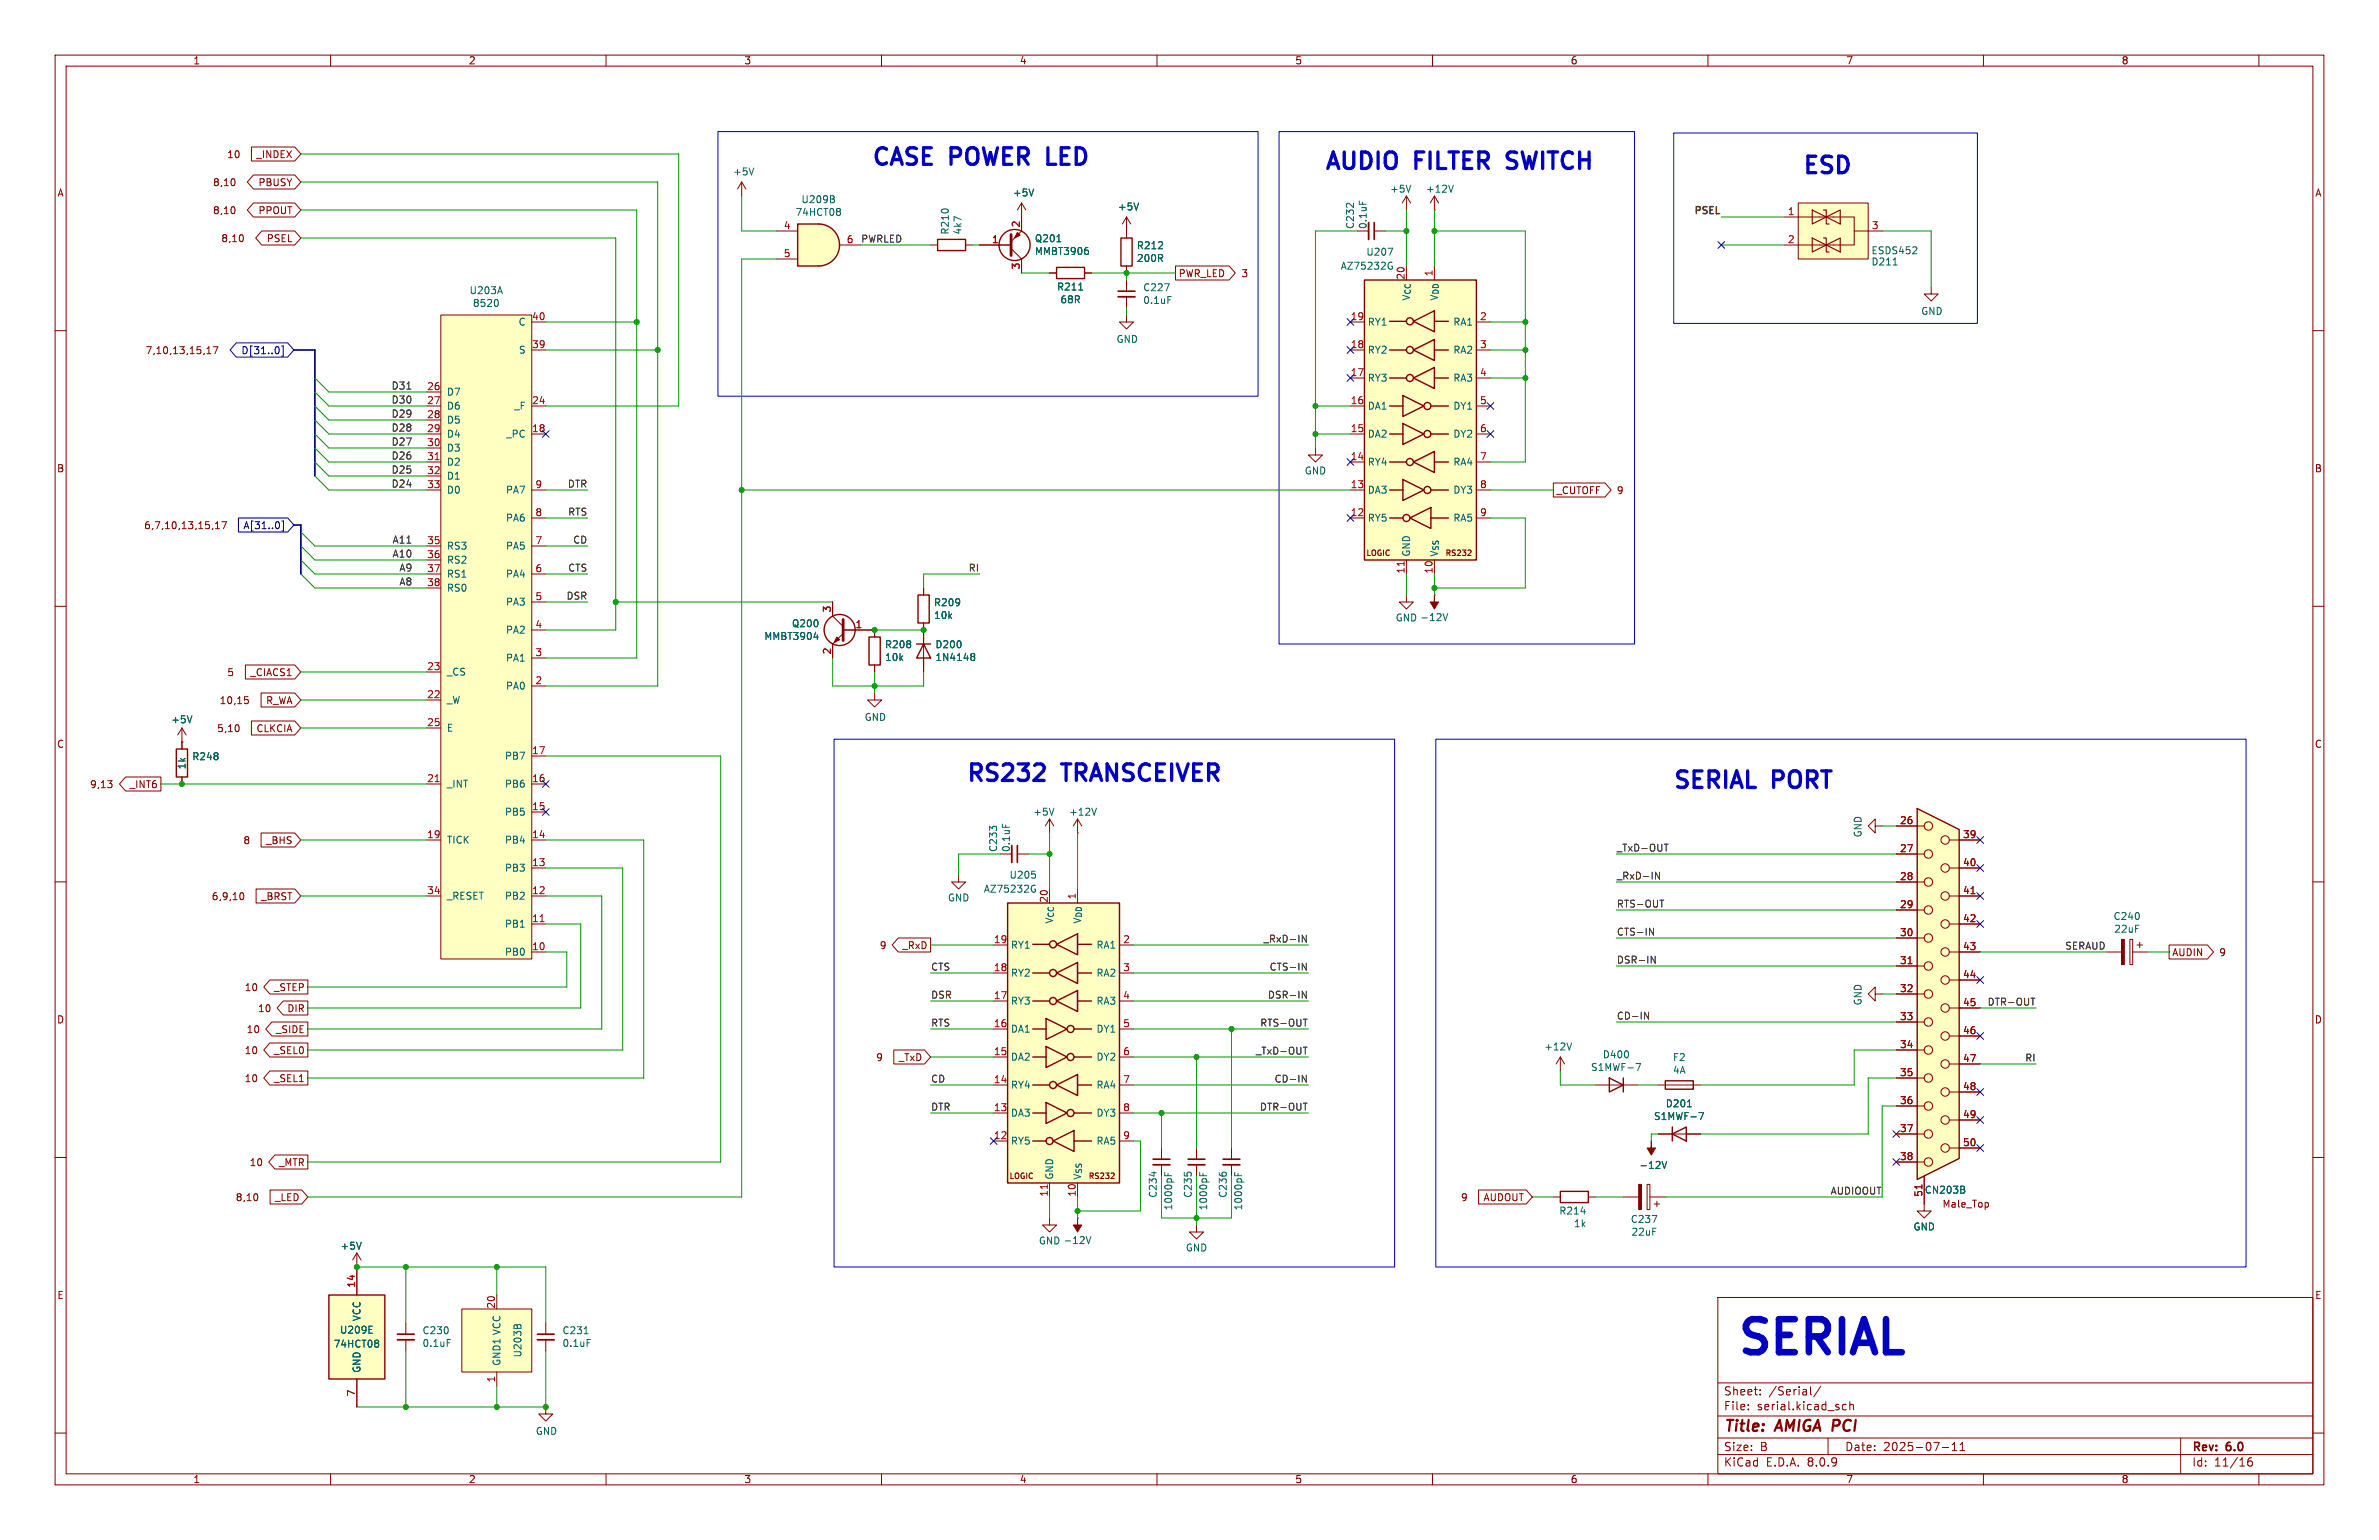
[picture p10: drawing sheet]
<svg xmlns="http://www.w3.org/2000/svg" width="432mm" height="279mm" viewBox="0 0 432 279" stroke-linecap="round" stroke-linejoin="round" font-family="sans-serif">
<defs><g id="words">
<text font-size="8.4" fill="#0000c2" x="315" y="246.1">SERIAL</text>
<g font-size="4.2" fill="#0000c2">
<text x="157.9" y="30.9">CASE</text>
<text x="172.5" y="30.9">POWER</text>
<text x="191.3" y="30.9">LED</text>
<text x="240.1" y="31.6">AUDIO</text>
<text x="256.9" y="31.6">FILTER</text>
<text x="274.8" y="31.6">SWITCH</text>
<text x="326.8" y="32.4">ESD</text>
<text x="175.3" y="142">RS232</text>
<text x="193.2" y="142">TRANSCEIVER</text>
<text x="303.5" y="143.3">SERIAL</text>
<text x="322" y="143.3">PORT</text>
</g>
<g font-size="2.8" fill="#840000">
<text x="312.8" y="260.3">Title:</text>
<text x="322.5" y="260.3">AMIGA PCI</text>
</g>
<g font-size="2.1" fill="#840000">
<text x="312.8" y="256.1">File:</text>
<text x="312.8" y="253.4">Sheet:</text>
<text x="318.9" y="256.1">serial.kicad_sch</text>
<text x="321" y="253.4">/Serial/</text>
<text x="312.8" y="263.5">Size:</text>
<text x="319.5" y="263.5">B</text>
<text x="334.8" y="263.5">Date:</text>
<text x="341.8" y="263.5">2025-07-11</text>
<text x="397.8" y="263.7">Rev:</text>
<text x="404.2" y="263.7">6.0</text>
<text x="312.8" y="266.3">KiCad</text>
<text x="320.5" y="266.3">E.D.A.</text>
<text x="328.1" y="266.3">8.0.9</text>
<text x="397.8" y="266.3">Id:</text>
<text x="401.9" y="266.3">11/16</text>
</g>
<g font-size="1.8" fill="#840000">
<text x="35" y="11.9">1</text>
<text x="85" y="11.9">2</text>
<text x="135" y="11.9">3</text>
<text x="185" y="11.9">4</text>
<text x="235" y="11.9">5</text>
<text x="285" y="11.9">6</text>
<text x="335" y="11.9">7</text>
<text x="385" y="11.9">8</text>
<text x="41.1" y="28.9">10</text>
<text x="46.4" y="28.9">_INDEX</text>
<text x="10.3" y="35.9">A</text>
<text x="38.6" y="34">8,10</text>
<text x="46.8" y="34">PBUSY</text>
<text x="420.1" y="35.9">A</text>
<text x="38.6" y="39.1">8,10</text>
<text x="46.8" y="39.1">PPOUT</text>
<text x="40.1" y="44.1">8,10</text>
<text x="48.3" y="44.1">PSEL</text>
<text x="213.8" y="50.5">PWR_LED</text>
<text x="225.2" y="50.5">3</text>
<text x="26.3" y="64.5">7,10,13,15,17</text>
<text x="10.3" y="85.9">B</text>
<text x="282.4" y="89.9">_CUTOFF</text>
<text x="293.4" y="89.9">9</text>
<text x="420.1" y="85.9">B</text>
<text x="26.1" y="96.2">6,7,10,13,15,17</text>
<text x="41.2" y="122.9">5</text>
<text x="45.4" y="122.9">_CIACS1</text>
<text x="39.8" y="128">10,15</text>
<text x="48.2" y="128">R_WA</text>
<text x="10.3" y="135.9">C</text>
<text x="39.3" y="133">5,10</text>
<text x="46.4" y="133">CLKCIA</text>
<text x="420.1" y="135.9">C</text>
<text x="16.2" y="143.2">9,13</text>
<text x="23.5" y="143.2">_INT6</text>
<text x="44.1" y="153.4">8</text>
<text x="48.2" y="153.4">_BHS</text>
<text x="38.3" y="163.5">6,9,10</text>
<text x="47.3" y="163.5">_BRST</text>
<text x="159.6" y="172.4">9</text>
<text x="163.7" y="172.4">_RxD</text>
<text x="394.2" y="173.7">AUDIN</text>
<text x="402.7" y="173.7">9</text>
<text x="10.3" y="185.9">D</text>
<text x="44.3" y="180">10</text>
<text x="46.7" y="183.8">10</text>
<text x="49.6" y="180">_STEP</text>
<text x="52.1" y="183.8">DIR</text>
<text x="420.1" y="185.9">D</text>
<text x="44.3" y="191.5">10</text>
<text x="44.7" y="187.6">10</text>
<text x="49.6" y="191.5">_SEL0</text>
<text x="50" y="187.6">_SIDE</text>
<text x="44.3" y="196.5">10</text>
<text x="49.6" y="196.5">_SEL1</text>
<text x="158.9" y="192.7">9</text>
<text x="163" y="192.7">_TxD</text>
<text x="45.2" y="211.8">10</text>
<text x="50.5" y="211.8">_MTR</text>
<text x="42.7" y="218.1">8,10</text>
<text x="49.8" y="218.1">_LED</text>
<text x="265.1" y="218.1">9</text>
<text x="269.2" y="218.1">AUDOUT</text>
<text x="352.5" y="219.3">Male_Top</text>
<text x="10.3" y="235.9">E</text>
<text x="420.1" y="235.9">E</text>
<text x="35" y="269.3">1</text>
<text x="85" y="269.3">2</text>
<text x="135" y="269.3">3</text>
<text x="185" y="269.3">4</text>
<text x="235" y="269.3">5</text>
<text x="285" y="269.3">6</text>
<text x="335" y="269.3">7</text>
<text x="385" y="269.3">8</text>
</g>
<g font-size="1.8" fill="#006464">
<text x="133" y="32">+5V</text>
<text x="183.8" y="35.8">+5V</text>
<text x="252.2" y="35.2">+5V</text>
<text x="258.7" y="35.2">+12V</text>
<text x="144.3" y="39.4">74HCT08</text>
<text x="145.4" y="37.1">U209B</text>
<text x="202.8" y="38.4">+5V</text>
<text x="245.9" y="41.6" transform="rotate(-90 245.9 41.6)">C232</text>
<text x="248.3" y="41.6" transform="rotate(-90 248.3 41.6)">0.1uF</text>
<text x="172.4" y="42.7" transform="rotate(-90 172.4 42.7)">R210</text>
<text x="174.7" y="42.7" transform="rotate(-90 174.7 42.7)">4k7</text>
<text x="187.7" y="44.1">Q201</text>
<text x="187.7" y="46.5">MMBT3906</text>
<text x="206.3" y="45.4">R212</text>
<text x="206.3" y="47.7">200R</text>
<text x="247.9" y="46.6">U207</text>
<text x="339.6" y="46.3">ESDS452</text>
<text x="85.1" y="53.6">U203A</text>
<text x="191.8" y="52.9">R211</text>
<text x="207.4" y="53">C227</text>
<text x="243.2" y="49.1">AZ75232G</text>
<text x="339.6" y="48.4">D211</text>
<text x="85.7" y="55.9">8520</text>
<text x="94" y="59.3">C</text>
<text x="192.4" y="55.2">68R</text>
<text x="207.4" y="55.3">0.1uF</text>
<text x="248.2" y="59.3">RY1</text>
<text x="256.1" y="54.7" transform="rotate(-90 256.1 54.7)">V_{CC}</text>
<text x="261.2" y="54.7" transform="rotate(-90 261.2 54.7)">V_{DD}</text>
<text x="263.7" y="59.3">RA1</text>
<text x="348.6" y="57.3">GND</text>
<text x="94.1" y="64.4">S</text>
<text x="202.6" y="62.4">GND</text>
<text x="248.2" y="64.4">RY2</text>
<text x="263.7" y="64.4">RA2</text>
<text x="81" y="72">D7</text>
<text x="248.2" y="69.4">RY3</text>
<text x="263.7" y="69.4">RA3</text>
<text x="81" y="74.5">D6</text>
<text x="81" y="77.1">D5</text>
<text x="93.2" y="74.5">_F</text>
<text x="248.2" y="74.5">DA1</text>
<text x="263.7" y="74.5">DY1</text>
<text x="81" y="79.6">D4</text>
<text x="81" y="82.1">D3</text>
<text x="91.8" y="79.6">_PC</text>
<text x="248.2" y="79.6">DA2</text>
<text x="263.7" y="79.6">DY2</text>
<text x="81" y="84.7">D2</text>
<text x="81" y="87.2">D1</text>
<text x="81" y="89.8">D0</text>
<text x="91.7" y="89.8">PA7</text>
<text x="236.7" y="86.3">GND</text>
<text x="248.2" y="89.8">DA3</text>
<text x="248.2" y="84.7">RY4</text>
<text x="263.7" y="84.7">RA4</text>
<text x="263.7" y="89.8">DY3</text>
<text x="91.7" y="94.8">PA6</text>
<text x="248.2" y="94.8">RY5</text>
<text x="263.7" y="94.8">RA5</text>
<text x="81" y="99.9">RS3</text>
<text x="91.7" y="99.9">PA5</text>
<text x="256.1" y="101.1" transform="rotate(-90 256.1 101.1)">GND</text>
<text x="261.2" y="101.1" transform="rotate(-90 261.2 101.1)">V_{SS}</text>
<text x="81" y="102.5">RS2</text>
<text x="81" y="105">RS1</text>
<text x="81" y="107.5">RS0</text>
<text x="91.7" y="105">PA4</text>
<text x="91.7" y="110.1">PA3</text>
<text x="143.6" y="114">Q200</text>
<text x="169.4" y="110.2">R209</text>
<text x="169.4" y="112.5">10k</text>
<text x="253.2" y="112.9">GND -12V</text>
<text x="91.7" y="115.2">PA2</text>
<text x="138.6" y="116.3">MMBT3904</text>
<text x="160.5" y="117.8">R208</text>
<text x="169.7" y="117.8">D200</text>
<text x="81" y="122.8">_CS</text>
<text x="91.7" y="125.3">PA0</text>
<text x="91.7" y="120.2">PA1</text>
<text x="160.5" y="120.1">10k</text>
<text x="169.7" y="120.1">1N4148</text>
<text x="31" y="131.4">+5V</text>
<text x="81" y="127.9">_W</text>
<text x="156.8" y="131">GND</text>
<text x="81" y="132.9">E</text>
<text x="33.9" y="139.7" transform="rotate(-90 33.9 139.7)">1k</text>
<text x="34.8" y="138.1">R248</text>
<text x="81" y="143.1">_INT</text>
<text x="91.6" y="143.1">PB6</text>
<text x="91.6" y="138">PB7</text>
<text x="91.6" y="148.2">PB5</text>
<text x="187.4" y="148.2">+5V</text>
<text x="194" y="148.2">+12V</text>
<text x="81" y="153.3">TICK</text>
<text x="91.6" y="153.3">PB4</text>
<text x="181.2" y="154.7" transform="rotate(-90 181.2 154.7)">C233</text>
<text x="183.5" y="154.7" transform="rotate(-90 183.5 154.7)">0.1uF</text>
<text x="338.1" y="152" transform="rotate(-90 338.1 152)">GND</text>
<text x="91.6" y="158.3">PB3</text>
<text x="183.1" y="159.6">U205</text>
<text x="81" y="163.4">_RESET</text>
<text x="91.6" y="163.4">PB2</text>
<text x="172" y="163.7">GND</text>
<text x="178.5" y="162.2">AZ75232G</text>
<text x="191.4" y="167.7" transform="rotate(-90 191.4 167.7)">V_{CC}</text>
<text x="196.4" y="167.7" transform="rotate(-90 196.4 167.7)">V_{DD}</text>
<text x="383.5" y="167.1">C240</text>
<text x="91.6" y="173.6">PB0</text>
<text x="91.6" y="168.5">PB1</text>
<text x="183.4" y="172.3">RY1</text>
<text x="198.9" y="172.3">RA1</text>
<text x="383.7" y="169.4">22uF</text>
<text x="183.4" y="177.4">RY2</text>
<text x="198.9" y="177.4">RA2</text>
<text x="183.4" y="182.5">RY3</text>
<text x="198.9" y="182.5">RA3</text>
<text x="338.1" y="182.5" transform="rotate(-90 338.1 182.5)">GND</text>
<text x="183.4" y="187.6">DA1</text>
<text x="198.9" y="187.6">DY1</text>
<text x="280.2" y="190.8">+12V</text>
<text x="183.4" y="197.7">RY4</text>
<text x="183.4" y="192.6">DA2</text>
<text x="198.9" y="192.6">DY2</text>
<text x="198.9" y="197.7">RA4</text>
<text x="288.7" y="194.5">S1MWF-7</text>
<text x="290.8" y="192.2">D400</text>
<text x="303.5" y="192.7">F2</text>
<text x="303.5" y="195">4A</text>
<text x="183.4" y="202.8">DA3</text>
<text x="198.9" y="202.8">DY3</text>
<text x="300.1" y="203.4">S1MWF-7</text>
<text x="302.2" y="201.1">D201</text>
<text x="183.4" y="207.9">RY5</text>
<text x="198.9" y="207.9">RA5</text>
<text x="191.4" y="214.1" transform="rotate(-90 191.4 214.1)">GND</text>
<text x="196.4" y="214.1" transform="rotate(-90 196.4 214.1)">V_{SS}</text>
<text x="297.5" y="212.3">-12V</text>
<text x="210.2" y="217.4" transform="rotate(-90 210.2 217.4)">C234</text>
<text x="213" y="219.7" transform="rotate(-90 213 219.7)">1000pF</text>
<text x="216.5" y="217.4" transform="rotate(-90 216.5 217.4)">C235</text>
<text x="219.3" y="219.7" transform="rotate(-90 219.3 219.7)">1000pF</text>
<text x="222.9" y="217.4" transform="rotate(-90 222.9 217.4)">C236</text>
<text x="225.7" y="219.7" transform="rotate(-90 225.7 219.7)">1000pF</text>
<text x="282.9" y="220.5">R214</text>
<text x="61.7" y="226.9">+5V</text>
<text x="188.5" y="226">GND -12V</text>
<text x="215.1" y="227.2">GND</text>
<text x="285.6" y="222.9">1k</text>
<text x="295.9" y="222.1">C237</text>
<text x="296" y="224.4">22uF</text>
<text x="347.2" y="223.4">GND</text>
<text x="65.6" y="239.8" transform="rotate(-90 65.6 239.8)">VCC</text>
<text x="60.5" y="244.7">74HCT08</text>
<text x="61.6" y="242.2">U209E</text>
<text x="76.6" y="242.3">C230</text>
<text x="76.6" y="244.6">0.1uF</text>
<text x="102" y="242.3">C231</text>
<text x="102" y="244.6">0.1uF</text>
<text x="65.6" y="249.2" transform="rotate(-90 65.6 249.2)">GND</text>
<text x="91" y="247.9" transform="rotate(-90 91 247.9)">GND1 VCC</text>
<text x="94.8" y="246.4" transform="rotate(-90 94.8 246.4)">U203B</text>
<text x="97.2" y="260.5">GND</text>
</g>
<g font-size="1.8" fill="#a90000">
<text x="142.2" y="41.7">4</text>
<text x="185.2" y="41.3" transform="rotate(-90 185.2 41.3)">2</text>
<text x="324.4" y="39.1">1</text>
<text x="339.7" y="41.7">3</text>
<text x="142.2" y="46.7">5</text>
<text x="153.6" y="44.2">6</text>
<text x="180" y="44.2">1</text>
<text x="324.4" y="44.2">2</text>
<text x="185.2" y="49" transform="rotate(-90 185.2 49)">3</text>
<text x="255" y="50.8" transform="rotate(-90 255 50.8)">20</text>
<text x="260.1" y="50.2" transform="rotate(-90 260.1 50.2)">1</text>
<text x="96.5" y="58.2">40</text>
<text x="245.1" y="58.2">19</text>
<text x="268.5" y="58.2">2</text>
<text x="96.5" y="63.2">39</text>
<text x="245.1" y="63.2">18</text>
<text x="268.5" y="63.2">3</text>
<text x="77.4" y="70.9">26</text>
<text x="245.1" y="68.3">17</text>
<text x="268.5" y="68.3">4</text>
<text x="77.4" y="73.4">27</text>
<text x="77.4" y="75.9">28</text>
<text x="96.5" y="73.4">24</text>
<text x="245.1" y="73.4">16</text>
<text x="268.5" y="73.4">5</text>
<text x="77.4" y="78.5">29</text>
<text x="77.4" y="81">30</text>
<text x="77.4" y="83.6">31</text>
<text x="96.5" y="78.5">18</text>
<text x="245.1" y="83.6">14</text>
<text x="245.1" y="78.5">15</text>
<text x="268.5" y="78.5">6</text>
<text x="268.5" y="83.6">7</text>
<text x="77.4" y="86.1">32</text>
<text x="77.4" y="88.6">33</text>
<text x="97.1" y="88.6">9</text>
<text x="245.1" y="88.6">13</text>
<text x="268.5" y="88.6">8</text>
<text x="97.1" y="93.7">8</text>
<text x="245.1" y="93.7">12</text>
<text x="268.5" y="93.7">9</text>
<text x="77.4" y="98.8">35</text>
<text x="77.4" y="101.3">36</text>
<text x="97.1" y="98.8">7</text>
<text x="77.4" y="103.9">37</text>
<text x="77.4" y="106.4">38</text>
<text x="97.1" y="103.9">6</text>
<text x="255" y="104.2" transform="rotate(-90 255 104.2)">11</text>
<text x="260.1" y="104.2" transform="rotate(-90 260.1 104.2)">10</text>
<text x="97.1" y="109">5</text>
<text x="150.9" y="111.2" transform="rotate(-90 150.9 111.2)">3</text>
<text x="97.1" y="119.1">3</text>
<text x="97.1" y="114">4</text>
<text x="150.9" y="118.8" transform="rotate(-90 150.9 118.8)">2</text>
<text x="155.2" y="114">1</text>
<text x="77.4" y="121.7">23</text>
<text x="97.1" y="124.2">2</text>
<text x="77.4" y="126.7">22</text>
<text x="77.4" y="131.8">25</text>
<text x="96.5" y="136.9">17</text>
<text x="77.4" y="142">21</text>
<text x="96.5" y="142">16</text>
<text x="96.5" y="147.1">15</text>
<text x="344.8" y="149.6">26</text>
<text x="77.4" y="152.1">19</text>
<text x="96.5" y="152.1">14</text>
<text x="344.8" y="154.7">27</text>
<text x="356.2" y="152.1">39</text>
<text x="96.5" y="157.2">13</text>
<text x="344.8" y="159.8">28</text>
<text x="356.2" y="157.2">40</text>
<text x="77.4" y="162.3">34</text>
<text x="96.5" y="167.4">11</text>
<text x="96.5" y="162.3">12</text>
<text x="190.2" y="163.9" transform="rotate(-90 190.2 163.9)">20</text>
<text x="195.3" y="163.3" transform="rotate(-90 195.3 163.3)">1</text>
<text x="344.8" y="164.8">29</text>
<text x="356.2" y="162.3">41</text>
<text x="356.2" y="167.4">42</text>
<text x="96.5" y="172.5">10</text>
<text x="180.3" y="171.2">19</text>
<text x="203.8" y="171.2">2</text>
<text x="344.8" y="169.9">30</text>
<text x="356.2" y="172.5">43</text>
<text x="180.3" y="176.3">18</text>
<text x="203.8" y="176.3">3</text>
<text x="344.8" y="175">31</text>
<text x="356.2" y="177.5">44</text>
<text x="180.3" y="181.4">17</text>
<text x="203.8" y="181.4">4</text>
<text x="344.8" y="180.1">32</text>
<text x="344.8" y="185.2">33</text>
<text x="356.2" y="182.6">45</text>
<text x="180.3" y="191.5">15</text>
<text x="180.3" y="186.4">16</text>
<text x="203.8" y="186.4">5</text>
<text x="203.8" y="191.5">6</text>
<text x="344.8" y="190.2">34</text>
<text x="356.2" y="187.7">46</text>
<text x="180.3" y="196.6">14</text>
<text x="203.8" y="196.6">7</text>
<text x="344.8" y="195.3">35</text>
<text x="356.2" y="192.8">47</text>
<text x="356.2" y="197.9">48</text>
<text x="180.3" y="201.7">13</text>
<text x="203.8" y="201.7">8</text>
<text x="344.8" y="200.4">36</text>
<text x="356.2" y="202.9">49</text>
<text x="180.3" y="206.8">12</text>
<text x="203.8" y="206.8">9</text>
<text x="344.8" y="205.5">37</text>
<text x="356.2" y="208">50</text>
<text x="344.8" y="210.6">38</text>
<text x="190.2" y="217.2" transform="rotate(-90 190.2 217.2)">11</text>
<text x="195.3" y="217.2" transform="rotate(-90 195.3 217.2)">10</text>
<text x="349" y="217.2" transform="rotate(-90 349 217.2)">51</text>
<text x="349.3" y="216.8">CN203B</text>
<text x="64.5" y="233.7" transform="rotate(-90 64.5 233.7)">14</text>
<text x="89.9" y="237.5" transform="rotate(-90 89.9 237.5)">20</text>
<text x="89.9" y="250.9" transform="rotate(-90 89.9 250.9)">1</text>
<text x="64.5" y="253.4" transform="rotate(-90 64.5 253.4)">7</text>
</g>
<g font-size="1.8" fill="#0f0f0f">
<text x="307.3" y="38.9">PSEL</text>
<text x="156.2" y="44.1">PWRLED</text>
<text x="71" y="70.8">D31</text>
<text x="71" y="75.8">D29</text>
<text x="71" y="73.3">D30</text>
<text x="71" y="78.4">D28</text>
<text x="71" y="80.9">D27</text>
<text x="71" y="83.5">D26</text>
<text x="71" y="86">D25</text>
<text x="71" y="88.5">D24</text>
<text x="103" y="88.6">DTR</text>
<text x="103" y="93.6">RTS</text>
<text x="71.2" y="98.7">A11</text>
<text x="71.2" y="101.2">A10</text>
<text x="103.9" y="98.7">CD</text>
<text x="72.4" y="106.3">A8</text>
<text x="72.4" y="103.8">A9</text>
<text x="103" y="103.8">CTS</text>
<text x="175.7" y="103.8">RI</text>
<text x="102.7" y="108.9">DSR</text>
<text x="293.4" y="154.6">_TxD-OUT</text>
<text x="293.4" y="159.7">_RxD-IN</text>
<text x="293.4" y="164.8">RTS-OUT</text>
<text x="229.2" y="171.1">_RxD-IN</text>
<text x="293.4" y="169.8">CTS-IN</text>
<text x="374.7" y="172.4">SERAUD</text>
<text x="168.9" y="176.2">CTS</text>
<text x="230.3" y="176.2">CTS-IN</text>
<text x="293.4" y="174.9">DSR-IN</text>
<text x="168.9" y="181.3">DSR</text>
<text x="230" y="181.3">DSR-IN</text>
<text x="293.4" y="185.1">CD-IN</text>
<text x="360.7" y="182.5">DTR-OUT</text>
<text x="168.9" y="186.3">RTS</text>
<text x="227.9" y="191.4">_TxD-OUT</text>
<text x="228.6" y="186.3">RTS-OUT</text>
<text x="168.9" y="196.5">CD</text>
<text x="231.2" y="196.5">CD-IN</text>
<text x="367.5" y="192.7">RI</text>
<text x="168.9" y="201.6">DTR</text>
<text x="228.6" y="201.6">DTR-OUT</text>
<text x="332.2" y="216.8">AUDIOOUT</text>
</g>
<g font-size="1.8" fill="#000084">
<text x="43.7" y="64.5">D[31..0]</text>
<text x="44.1" y="96.2">A[31..0]</text>
</g>
<g font-size="1.4" fill="#840000">
<text x="247.9" y="101.1">LOGIC</text>
<text x="262.3" y="101.1">RS232</text>
<text x="183.1" y="214.1">LOGIC</text>
<text x="197.5" y="214.1">RS232</text>
</g>
</g></defs>
<g fill="none" stroke="#840000" stroke-width=".18">
<path d="M10 10h411.8v259.4h-411.8zM12 12h407.8v255.4h-407.8zM60 10v2M110 10v2M160 10v2M210 10v2M260 10v2M310 10v2M360 10v2M410 10v2M204.5 50.8v2M204.5 53.8v2.1"/>
<path d="M10 60h2M419.8 60h2M10 110h2M419.8 110h2M10 160h2M419.8 160h2M10 210h2M419.8 210h2M311.8 235.4h108v32h-108zM10 260h2M99.1 255.3v1.2h1.2l-1.2 1.3-1.3-1.3h1.3M311.8 256.9h108"/>
<path d="M311.8 250.9h108M317.3 255.6v.2M317.3 254.9v.1M319.5 252.9v.2M319.5 252.2v.1M328.6 251.6v1.3l.2 .2M330.5 251.5l-1.3 1.9M335.1 254.9l-.4-.1-.3 .3v.4l.1 .2h.6M335.8 254.9l.2-.1 .3 .1 .1 .9M335.8 254.3v1.5M419.8 260h2M60 267.4v2"/>
<path d="M110 267.4v2M160 267.4v2M210 267.4v2M260 267.4v2M310 267.4v2M311.8 263.9h108M311.8 260.9h108M331.8 260.9v3M352.5 262.6h1.2M354.3 263.2h.9M354.3 262.1l.5-.4v1.5M355.8 263.2h.8"/>
<path d="M355.8 262.1l.4-.4v1.5M360 267.4v2M395.8 260.9v6.5M408.7 264.5a.59 .59 0 0 0-.7 .6v.6l.1 .2 .4 .1 .3-.2v-.5l-.1-.2h-.4l-.3 .2M410 267.4v2"/>
</g>
<path d="M202.9 53.8h3.1" fill="none" stroke="#840000" stroke-width=".33"/>
<path d="M202.9 52.8h3.1" fill="none" stroke="#840000" stroke-width=".3"/>
<path d="M211.4 51.5h.8l-.5 1.3M212 53.8h.6" fill="none" stroke="#006464" stroke-width=".18"/>
<path d="M182.9 163.8h20.3v50.8h-20.3z" fill="#ffffc2"/>
<g fill="none" stroke="#840000" stroke-width=".25">
<path d="M191.8 48.5h5v2h-5zM203.5 43.2h2v5.1h-2zM182.9 163.8h20.3v50.8h-20.3zM187.5 176.5h3M187.5 171.3h3M191.8 176.5l3.8-1.9v3.8zM191.8 171.3l3.8-1.9v3.8zM195.6 176.5h2.5M195.6 171.3h2.5M187.5 196.9h3M187.5 181.6h3M187.5 191.8h2.4"/>
<path d="M187.5 186.7h2.4M189.9 189.9l3.8 1.9-3.8 1.9zM189.9 184.8l3.8 1.9-3.8 1.9zM191.8 196.9l3.8-2v3.9zM191.8 181.6l3.8-1.9v3.8zM194.9 191.8h3.2M194.9 186.7h3.2M195.6 196.9h2.5M195.6 181.6h2.5M187.5 207h2.4M187.5 201.9h2.4M189.9 200l3.8 1.9-3.8 1.9z"/>
<path d="M191.1 207l3.8-1.9v3.8zM194.9 207h3.2M194.9 201.9h3.2"/>
<circle cx="191.1" cy="171.3" r=".63"/>
<circle cx="191.1" cy="176.5" r=".63"/>
<circle cx="191.1" cy="181.6" r=".63"/>
<circle cx="191.1" cy="196.8" r=".63"/>
<circle cx="194.3" cy="186.7" r=".63"/>
<circle cx="194.3" cy="191.8" r=".63"/>
<circle cx="190.5" cy="207" r=".63"/>
<circle cx="194.3" cy="201.9" r=".63"/>
</g>
<g fill="none" stroke="#840000" stroke-width=".18">
<path d="M190.5 49.5h1.3M196.8 49.5h1.3M204.5 41.9v1.3M204.5 48.3v1.2M260.3 108h.1M180.3 176.5h2.6M180.3 171.5h2.6M203.2 176.5h2.5M203.2 171.5h2.5M180.3 181.6h2.6M180.3 196.9h2.6M180.3 191.8h2.6"/>
<path d="M180.3 186.7h2.6M203.2 181.6h2.5M203.2 196.9h2.5M203.2 191.8h2.5M203.2 186.7h2.5M180.3 207h2.6M180.3 201.9h2.6M190.5 214.6v2.6M195.6 214.6v2.6M202.1 212.9l.1 .3-.6 .6h.6M203.2 207h2.5M203.2 201.9h2.5"/>
</g>
<path d="M190.1 214.9v.8" fill="none" stroke="#a90000" stroke-width=".18"/>
<path d="M195.8 52.6h.7M261.9 111.3l.4 1.3 .5-1.3M187.9 158.7v.5M187.4 160.7h.5M187.7 161.3h.3v.4l-.3 .2-.3-.1" fill="none" stroke="#006464" stroke-width=".18"/>
<path d="M260.3 108v1.2h.8l-.8 1.3-.7-1.3h.7z" fill="#840000" stroke="#840000" stroke-width=".18"/>
<path d="M247.6 50.8h20.4v50.8h-20.4z" fill="#ffffc2"/>
<g fill="none" stroke="#840000" stroke-width=".25">
<path d="M247.6 50.8h20.4v50.8h-20.4zM252.2 58.3h3.1M256.5 58.3l3.8-1.9v3.8zM260.3 58.3h2.6M252.2 68.6h3.1M252.2 63.5h3.1M252.2 78.7h2.4M252.2 73.7h2.4M254.6 76.8l3.8 1.9-3.8 1.9zM254.6 71.8l3.8 1.9-3.8 1.9zM256.5 68.6l3.8-1.9v3.8zM256.5 63.5l3.8-1.9v3.8z"/>
<path d="M259.7 78.7h3.2M259.7 73.7h3.2M260.3 68.6h2.6M260.3 63.5h2.6M252.2 94h2.4M252.2 83.8h3.1M252.2 88.9h2.4M254.6 87l3.8 1.9-3.8 1.9zM255.9 94l3.8-1.9v3.8zM256.5 83.8l3.8-1.9v3.8zM259.7 94h3.2M259.7 88.9h3.2"/>
<path d="M260.3 83.8h2.6"/>
<circle cx="255.9" cy="58.3" r=".63"/>
<circle cx="255.9" cy="63.5" r=".63"/>
<circle cx="255.9" cy="68.6" r=".63"/>
<circle cx="259.1" cy="78.7" r=".63"/>
<circle cx="259.1" cy="73.7" r=".63"/>
<circle cx="255.3" cy="94" r=".63"/>
<circle cx="255.9" cy="83.8" r=".63"/>
<circle cx="259.1" cy="88.9" r=".63"/>
</g>
<g fill="none" stroke="#840000" stroke-width=".18">
<path d="M204.5 39.4l-.8 1.2M204.5 39.4v2.5M204.5 39.4l.7 1.2M255.3 35.6v2.5M255.3 35.6l-.8 1.2M255.3 35.6l.7 1.2M260.3 38.1h.1M260.3 35.6v2.5M260.3 35.6l-.7 1.2M260.3 35.6l.8 1.2M204.5 57.2v1.2h1.2l-1.2 1.3-1.3-1.3h1.3M245.1 58.4h2.5"/>
<path d="M249.4 41.9h2.1M268 58.4h2.5M245.1 68.6h2.5M245.1 63.5h2.5M245.1 78.7h2.5M245.1 73.7h2.5M268 68.6h2.5M268 63.5h2.5M268 78.7h2.5M268 73.7h2.5M238.8 81.3v1.3h1.2l-1.2 1.2-1.3-1.2h1.3M245.1 94h2.5"/>
<path d="M245.1 88.9h2.5M245.1 83.8h2.5M266.9 99.8l.1 .4-.6 .6h.6M268 94h2.5M268 88.9h2.5M268 83.8h2.5M255.3 108v1.2h1.2l-1.2 1.3-1.3-1.3h1.3M255.3 101.6v2.5M260.3 101.6v2.5M190.5 221v1.3h1.3l-1.3 1.2-1.3-1.2h1.3"/>
</g>
<path d="M254.9 101.9v.7" fill="none" stroke="#a90000" stroke-width=".18"/>
<path d="M206.7 36.8l-.5 1.3M246.7 36.5v.6M256.1 33.6l-.5 1.3M263.8 33.6l-.4 1.3M251.9 45h.9l-.6 1.3M252.2 47.6h.5M252.5 48.3h.2v.4l-.2 .1h-.3" fill="none" stroke="#006464" stroke-width=".18"/>
<path d="M248.4 40.4v3" fill="none" stroke="#840000" stroke-width=".33"/>
<path d="M249.4 40.4v3" fill="none" stroke="#840000" stroke-width=".3"/>
<path d="M326.4 36.8h12.7v10.2h-12.7z" fill="#ffffc2"/>
<g fill="none" stroke="#840000" stroke-width=".18">
<path d="M134.6 33l-.7 1.3M134.6 33v2.6M134.6 33l.8 1.3M185.4 36.8v5.1l-1.9 1.9M185.4 36.8l-.7 1.3M185.4 36.8l.8 1.3M323.8 39.4h12.7v2.5M326.4 36.8h12.7v10.2h-12.7zM168.9 44.5h1.3M175.3 44.5h1.2M177.8 44.5h5.7M183.5 45.1l1.9 1.9v2.5"/>
<path d="M336.5 41.9v2.6h-12.7M336.5 41.9h5.1M350.5 52.1v1.2h1.3l-1.3 1.3-1.3-1.3h1.3M281.9 217.2h1.3M288.3 217.2h1.3M195.6 221h.1"/>
</g>
<path d="M328.9 38.1l2.6 1.3-2.6 1.2zM331 38.1h.5v2.5h.5M331.5 39.4l2.5-1.3v2.5zM328.9 43.2l2.6 1.3-2.6 1.2zM331 43.2h.5v2.5h.5M331.5 44.5l2.5-1.3v2.5z" fill="none" stroke="#840000" stroke-width=".2"/>
<path d="M136.8 30.5l-.4 1.2M187.6 34.3l-.4 1.3M191.8 43.9h.8M197.2 44.9h.3M197.3 45.4l.3 .2v.3l-.3 .3M343.6 48.1h.7M347.1 46h.8M347.8 44.9v.4M287 219.8h.7M197.2 224.4l.4 1.2 .4-1.2" fill="none" stroke="#006464" stroke-width=".18"/>
<g fill="none" stroke="#840000" stroke-width=".25">
<path d="M170.2 43.4h5.1v2.1h-5.1zM283.2 216.2h5.1v2h-5.1z"/>
<circle cx="184.1" cy="44.4" r="2.82"/>
</g>
<path d="M183.5 42.5v3.9" fill="none" stroke="#840000" stroke-width=".51"/>
<g fill="#840000" stroke="#840000" stroke-width=".18">
<path d="M184.7 42.2l.5 .5-1.1 .5z"/>
<path d="M195.6 221v1.3h.7l-.7 1.2-.8-1.2h.8z"/>
</g>
<path d="M148.6 40.6a3.8 3.8 0 0 1 3.8 3.9 3.8 3.8 0 0 1-3.8 3.8z" fill="#ffffc2" stroke="#ffffc2" stroke-width=".18"/>
<path d="M144.8 40.6h3.8v7.7h-3.8z" fill="#ffffc2"/>
<path d="M144.8 40.6h3.8a3.8 3.8 0 0 1 3.8 3.9 3.8 3.8 0 0 1-3.8 3.8h-3.8z" fill="none" stroke="#840000" stroke-width=".25"/>
<path d="M141 41.9h3.8M141 47h3.8M152.4 44.5h3.8M210.8 208.3v2M210.8 211.3v2.1M217.2 208.3v2M217.2 211.3v2.1M223.5 208.3v2M223.5 211.3v2.1M217.2 222.3v1.2h1.2l-1.2 1.3-1.3-1.3h1.3M73.7 240v2.1M73.7 243.1v2" fill="none" stroke="#840000" stroke-width=".18"/>
<path d="M151.2 36.1l.3 .3-.1 .3-.2 .1M151.3 35.6l.1 .1-.1 .3M152.3 37.8l.3 .3-.3 .3 .3 .2v.2l-.3 .3M209.5 212.6v.8M211.4 212.7v.6M212 212.9v.4M217.7 212.7v.6M218.4 212.9v.4M224.1 212.7v.6M224.7 212.9v.4M81.2 243h.6" fill="none" stroke="#006464" stroke-width=".18"/>
<path d="M209.3 211.3h3M215.6 211.3h3.1M222 211.3h3M72.1 243.1h3.1" fill="none" stroke="#840000" stroke-width=".33"/>
<path d="M209.3 210.3h3M215.6 210.3h3.1M222 210.3h3M72.1 242.1h3.1" fill="none" stroke="#840000" stroke-width=".3"/>
<path d="M83.8 237.5h12.7v11.4h-12.7z" fill="#ffffc2"/>
<path d="M33 134.6h.1M33 132.1l-.7 1.3M33 132.1v3.8M33 132.1l.8 1.3M33 141v1.2M83.8 237.5h12.7v11.4h-12.7zM90.2 235v2.5M90.2 248.9v2.6M99.1 240v2.1M99.1 243.1v2" fill="none" stroke="#840000" stroke-width=".18"/>
<path d="M34.8 129.9l-.4 1.2M93.3 240.5l.2-.2 .3 .2M94.6 240.5l-.2-.2h-.3l-.2 .3M106 242h.7M106.6 243h.6" fill="none" stroke="#006464" stroke-width=".18"/>
<path d="M97.5 243.1h3.1" fill="none" stroke="#840000" stroke-width=".33"/>
<path d="M97.5 242.1h3.1" fill="none" stroke="#840000" stroke-width=".3"/>
<path d="M32 135.9h2v5.1h-2z" fill="none" stroke="#840000" stroke-width=".25"/>
<path d="M59.7 235h10.1v15.2h-10.1z" fill="#ffffc2"/>
<path d="M166.4 116.8h2.5M166.6 108h2.1v5h-2.1zM167.6 116.8l1.3 2.6h-2.5zM292.1 195.6l2.5 1.3-2.5 1.2zM294.6 195.6v2.5M302.3 196.1h5v1.5h-5zM303.5 205.7l2.6-1.2v2.5zM303.5 204.5v2.5M59.7 235h10.1v15.2h-10.1z" fill="none" stroke="#840000" stroke-width=".25"/>
<g fill="none" stroke="#840000" stroke-width=".18">
<path d="M167.6 106.7v1.3M167.6 113v8.9M283.2 191.8l.8 1.2M283.2 191.8v2.5M283.2 191.8l-.8 1.2M289.6 196.9h7.6M301 196.9h7.6M294.6 217.2h2.8M299 214.9h.5v4.6h-.5zM299.5 217.2h2.8M300.2 218.4h1M300.7 217.9v1"/>
<path d="M301 205.7h7.6M64.8 229.9v5.1M64.8 250.2v5.1"/>
</g>
<g fill="none" stroke="#006464" stroke-width=".18">
<path d="M176.3 119l.1 .1M176.3 118.6h.4l.2 .1v.2l-.2 .2M176.4 119.1h.3M176.4 119.1l-.1 .1M176.7 119.1l.2 .2v.4l-.2 .1h-.4M285.2 189.2l-.4 1.3M296.9 193h.9l-.6 1.2M301.7 210.7l.4 1.3 .4-1.3M306.3 200.8h.7M308.4 201.8h.8l-.5 1.3M299.9 220.5h.8l-.5 1.3M67 241.9h.6"/>
<path d="M67 240.6h.6M68.5 243.1l.2 .3-.2 .3 .2 .2v.3l-.2 .2"/>
</g>
<g fill="#840000" stroke="#840000" stroke-width=".18">
<path d="M297.4 214.9h.5v4.6h-.5z"/>
<path d="M299.7 207v1.3h.8l-.8 1.3-.7-1.3h.7z"/>
</g>
<path d="M80 57.2h16.5v116.8h-16.5z" fill="#ffffc2"/>
<g fill="none" stroke="#840000" stroke-width=".18">
<path d="M80 57.2h16.5v116.8h-16.5zM96.5 58.4h2.6M77.5 78.7h2.5M77.5 73.7h2.5M77.5 71.1h2.5M77.5 76.2h2.5M96.5 78.7h2.6M96.5 73.7h2.6M96.5 63.5h2.6M77.5 81.3h2.5M77.5 83.8h2.5M77.5 86.4h2.5"/>
<path d="M77.5 88.9h2.5M77.5 99.1h2.5M96.5 88.9h2.6M96.5 99.1h2.6M96.5 94h2.6M77.5 101.6h2.5M77.5 104.1h2.5M77.5 106.7h2.5M96.5 119.4h2.6M96.5 104.1h2.6M96.5 114.3h2.6M96.5 109.2h2.6"/>
<path d="M77.5 127h2.5M77.5 121.9h2.5M77.5 132.1h2.5M96.5 137.2h2.6M96.5 124.5h2.6M77.5 152.4h2.5M77.5 142.2h2.5M96.5 157.5h2.6M96.5 152.4h2.6M96.5 147.3h2.6M96.5 142.2h2.6M77.5 162.6h2.5"/>
<path d="M96.5 172.7h2.6M96.5 167.6h2.6M96.5 162.6h2.6M340.4 180.3v-1.2l-1.3 1.2 1.3 1.3v-1.3h1.2"/>
</g>
<path d="M79 83.4h.7M79 141.8h.7M98 167.2h.8" fill="none" stroke="#a90000" stroke-width=".18"/>
<path d="M90.1 54.3a.79 .79 0 0 1 0 1.3M90.7 52l.5 1.3" fill="none" stroke="#006464" stroke-width=".18"/>
<path d="M348 146.7l7.6 3.8v59.7l-7.6 3.8z" fill="#ffffc2"/>
<g fill="none" stroke="#840000" stroke-width=".18">
<path d="M42.5 32.5l.2 .4-.2 .7M42.5 37.6l.2 .4-.2 .6M45.6 26.7h7.9l1.1 1.2-1.1 1.3h-7.9zM46 31.7h7.5l1.1 1.3-1.1 1.3h-7.5l-1.1-1.3zM46 36.8h7.5l1.1 1.3-1.1 1.3h-7.5l-1.1-1.3zM185.4 39.4v2.5M44 42.7l.2 .4-.2 .6M47.5 41.9h6l1.1 1.3-1.1 1.3h-6l-1.1-1.3zM177.8 44.5h5.7M185.4 47v2.5M190.5 49.5h1.3M196.8 49.5h1.3"/>
<path d="M204.5 41.9v1.3M204.5 48.3v1.2M213.4 48.3h9.7l1.1 1.2-1.1 1.3h-9.7zM37.6 64.2h.7M37.7 63.2l.2-.3v1.3M38.7 62.9h.8l-.5 1.3M39.1 95.9h.7M39.1 95l.4-.3v1.2M40.3 94.7h.8l-.5 1.2M281.9 87.6h9.4l1.1 1.3-1.1 1.3h-9.4zM151.1 109.2v2.6l1.9 1.9M153 114.9l-1.9 1.9v2.6"/>
<path d="M153 114.3h5.7v1.3M167.6 106.7v1.3M167.6 113v3.8M167.6 119.4v2.5M33 134.6h.1M33 134.6v1.3M43.3 131.6l.1 .4-.1 .6M44.4 126.4h.6M44.5 126.9h.3l.3 .2-.1 .4-.5 .2M44.5 120.6h9l1.1 1.3-1.1 1.3h-9zM45.6 130.8h7.9l1.1 1.3-1.1 1.3h-7.9zM47.4 125.7h6.1l1.1 1.3-1.1 1.3h-6.1z"/>
<path d="M158.7 125.7v1.3h1.3l-1.3 1.3-1.2-1.3h1.2M158.7 120.7v1.2M19.5 141.6h.8l-.4 .5M20.2 142.2l.1 .2-.1 .4M22.8 141h6.4v2.5h-6.4l-1.1-1.3zM33 141v1.2M47.4 151.1h6.1l1.1 1.3-1.1 1.3h-6.1zM174 158.8v1.2h1.3l-1.3 1.3-1.3-1.3h1.3M184.7 154.9h2M190.5 148.6l-.8 1.3M190.5 148.6v2.5M190.5 148.6l.8 1.3"/>
<path d="M195.6 151.1h.1M195.6 148.6l-.8 1.3M195.6 148.6v2.5M195.6 148.6l.7 1.3M340.4 149.9v-1.3l-1.3 1.3 1.3 1.2v-1.2h1.2M344.2 154.9h5M344.2 149.9h5M353.8 157.5h5.6M353.8 152.4h5.6M43.7 162h.1a.68 .68 0 0 1 .5 .6 .68 .68 0 0 1-.5 .6h-.1M46.5 161.3h7l1.1 1.3-1.1 1.2h-7zM49 177.8h6.9v2.5h-6.9l-1.1-1.2z"/>
<path d="M163 170.2h5.9v2.5h-5.9l-1.1-1.2zM344.2 175.3h5M344.2 170.2h5M344.2 165.1h5M344.2 160h5M353.8 172.7h5.6M353.8 167.6h5.6M353.8 162.6h5.6M353.8 177.8h5.6M382.3 172.7h2.8M386.6 170.4h.5v4.6h-.5zM387.1 172.7h2.8"/>
<path d="M387.9 171.5h1M388.4 170.9v1.1M393.7 171.4h7l1.1 1.3-1.1 1.3h-7zM49 194.3h6.9v2.6h-6.9l-1.1-1.3zM49 189.2h6.9v2.6h-6.9l-1.1-1.3zM49.3 185.4h6.6v2.6h-6.6l-1.1-1.3zM51.4 181.6h4.5v2.6h-4.5l-1.1-1.3zM162.2 190.5h5.6l1.1 1.3-1.1 1.2h-5.6zM344.2 195.6h5M344.2 190.5h5M344.2 185.4h5M344.2 180.3h5"/>
<path d="M353.8 198.1h5.6M353.8 193h5.6M353.8 182.9h5.6M353.8 188h5.6M46.7 216.7l.1 .4-.1 .6M49 215.9h5.8l1.1 1.3-1.1 1.2h-5.8zM49.9 209.5h6v2.6h-6l-1.1-1.3zM268.4 215.9h8.6l1.1 1.3-1.1 1.2h-8.6zM301 205.7h2.5M306.1 205.7h2.5M344.2 210.8h5M344.2 205.7h5"/>
<path d="M344.2 200.7h5M349.2 213.4v6.3h1.3l-1.3 1.3-1.2-1.3h1.2M353.8 208.3h5.6M353.8 203.2h5.6M360.9 218.3v.6M64.8 227.3l-.8 1.3M64.8 227.3v7.7M64.8 227.3l.7 1.3M64.8 250.2v5.1"/>
<circle cx="350" cy="154.9" r=".76"/>
<circle cx="350" cy="149.9" r=".76"/>
<circle cx="353.1" cy="152.4" r=".76"/>
<circle cx="353.1" cy="157.5" r=".76"/>
<circle cx="350" cy="165.1" r=".76"/>
<circle cx="350" cy="160" r=".76"/>
<circle cx="350" cy="175.3" r=".76"/>
<circle cx="350" cy="170.2" r=".76"/>
<circle cx="353.1" cy="162.6" r=".76"/>
<circle cx="353.1" cy="177.8" r=".76"/>
<circle cx="353.1" cy="172.7" r=".76"/>
<circle cx="353.1" cy="167.6" r=".76"/>
<circle cx="350" cy="180.3" r=".76"/>
<circle cx="350" cy="195.6" r=".76"/>
<circle cx="350" cy="185.4" r=".76"/>
<circle cx="350" cy="190.5" r=".76"/>
<circle cx="353.1" cy="182.9" r=".76"/>
<circle cx="353.1" cy="188" r=".76"/>
<circle cx="353.1" cy="198.1" r=".76"/>
<circle cx="353.1" cy="193" r=".76"/>
<circle cx="350" cy="210.8" r=".76"/>
<circle cx="350" cy="200.7" r=".76"/>
<circle cx="350" cy="205.7" r=".76"/>
<circle cx="353.1" cy="203.2" r=".76"/>
<circle cx="353.1" cy="208.3" r=".76"/>
</g>
<g fill="none" stroke="#840000" stroke-width=".25">
<path d="M157.7 115.6h2.1v5.1h-2.1zM348 146.7l7.6 3.8v59.7l-7.6 3.8z"/>
<circle cx="152.4" cy="114.3" r="2.82"/>
</g>
<path d="M346.3 174.8h.7M357.7 162.1h.8" fill="none" stroke="#a90000" stroke-width=".18"/>
<g fill="none" stroke="#006464" stroke-width=".18">
<path d="M187.6 34.3l-.4 1.3M206.7 36.8l-.5 1.3M191.8 43.9h.8M195.8 52.6h.7M197.2 44.9h.3M197.3 45.4l.3 .2v.3l-.3 .3M147.7 115.6h.8M148.3 115.2v.8M176.3 119l.1 .1M176.3 118.6h.4l.2 .1v.2l-.2 .2M176.4 119.1h.3M176.4 119.1l-.1 .1"/>
<path d="M176.7 119.1l.2 .2v.4l-.2 .1h-.4M34.8 129.9l-.4 1.2M181.9 149.5v.6M191.3 146.6l-.4 1.3M199 146.6l-.4 1.3M301.7 210.7l.4 1.3 .4-1.3M306.3 200.8h.7M308.4 201.8h.8l-.5 1.3M356.3 215.8l.3 .3v.3l-.2 .1M356.4 215.3l.2 .2-.2 .3M65.6 225.4l-.5 1.2M67 241.9h.6"/>
<path d="M67 240.6h.6M68.5 243.1l.2 .3-.2 .3 .2 .2v.3l-.2 .2"/>
</g>
<g fill="#840000" stroke="#840000" stroke-width=".18">
<path d="M385.1 170.4h.5v4.6h-.5z"/>
<path d="M151.9 115.6l.5 .5-1 .5z"/>
</g>
<path d="M153 112.4v3.8" fill="none" stroke="#840000" stroke-width=".51"/>
<path d="M183.6 153.4v3.1" fill="none" stroke="#840000" stroke-width=".33"/>
<path d="M184.7 153.4v3.1" fill="none" stroke="#840000" stroke-width=".3"/>
<g fill="none" stroke="#000084" stroke-width=".18">
<path d="M244.5 57.8l1.2 1.2M245.7 57.8l-1.2 1.2M311.8 43.8l1.2 1.3M313 43.8l-1.2 1.3M42.9 62.2h9.3l1.1 1.3-1.1 1.3h-9.3l-1.1-1.3zM50.5 63l.2 .4-.2 .7M51.1 62.8h.3v1.8h-.3M98.5 78.1l1.2 1.2M99.7 78.1l-1.2 1.2M244.5 62.9l1.2 1.2M244.5 68l1.2 1.2M245.7 62.9l-1.2 1.2"/>
<path d="M245.7 68l-1.2 1.2M269.9 78.1l1.2 1.2M269.9 73.1l1.2 1.2M271.1 78.1l-1.2 1.2M271.1 73.1l-1.2 1.2M43.3 94h8.9l1.1 1.3-1.1 1.2h-8.9zM50.7 94.9v.8M51.1 94.5h.3v1.8h-.3M244.5 93.4l1.2 1.2M244.5 83.2l1.2 1.2M245.7 93.4l-1.2 1.2M245.7 83.2l-1.2 1.2"/>
<path d="M98.5 141.6l1.2 1.2M98.5 146.7l1.2 1.2M99.7 141.6l-1.2 1.2M99.7 146.7l-1.2 1.2M358.8 151.8l1.2 1.2M358.8 156.9l1.2 1.2M360 151.8l-1.2 1.2M360 156.9l-1.2 1.2M358.8 177.2l1.2 1.2M358.8 167l1.2 1.2M358.8 162l1.2 1.2M360 177.2l-1.2 1.2"/>
<path d="M360 167l-1.2 1.2M360 162l-1.2 1.2M358.8 197.5l1.2 1.2M358.8 187.4l1.2 1.2M360 197.5l-1.2 1.2M360 187.4l-1.2 1.2M179.7 206.4l1.2 1.2M180.9 206.4l-1.2 1.2M343.6 205.1l1.2 1.2M343.6 210.2l1.2 1.2M344.8 205.1l-1.2 1.2M344.8 210.2l-1.2 1.2"/>
<path d="M358.8 207.7l1.2 1.2M358.8 202.6l1.2 1.2M360 207.7l-1.2 1.2M360 202.6l-1.2 1.2"/>
</g>
<g fill="none" stroke="#0f0f0f" stroke-width=".18">
<path d="M73.8 70.6h.8M300.5 158.2l.7 1.3v-1.3M302.1 153.2h.7M236.4 174.7l.7 1.3v-1.3M236.4 169.7l.7 1.2v-1.2M236.4 179.8l.7 1.3v-1.3M299.4 168.4l.7 1.3v-1.3M299.7 173.5l.7 1.2v-1.2M301.3 163.3h.7M236.4 195.1l.7 1.2v-1.2M236.5 190h.8M236.5 184.9h.8"/>
<path d="M298.5 183.6l.7 1.3v-1.3M368.6 181.1h.7M236.5 200.1h.8"/>
</g>
<path d="M189.2 138.7a.81 .81 0 0 1 .2 1.2l-1.7 1.7h1.8" fill="none" stroke="#0000c2" stroke-width=".6"/>
<path d="M130.3 23.9h98v48h-98zM232.2 23.9h64.5v92.9h-64.5zM303.8 24.1h55.1v34.6h-55.1zM151.4 134.1h101.7v95.8h-101.7zM260.6 134.1h147.1v95.8h-147.1z" fill="none" stroke="#0000c2" stroke-width=".18"/>
<path d="M53.3 63.5h3.8v22.9M53.3 95.3h1.3v8.8" fill="none" stroke="#000084" stroke-width=".3"/>
<g fill="none" stroke="#009600" stroke-width=".18">
<path d="M54.6 27.9h68.6v45.8h-24.1M54.6 33h64.8v91.5h-20.3M54.6 38.1h61v81.3h-16.5M134.6 35.6v6.3h6.4M255.3 38.1v10.2M260.3 38.1v10.2M312.4 39.4h11.4M54.6 43.2h57.2v71.1h-12.7M99.1 58.4h16.5M141 47h-6.4v170.2h-78.7M156.2 44.5h12.7M176.5 44.5h1.3"/>
<path d="M185.4 49.5h5.1M198.1 49.5h15.3M204.5 49.5v1.3M204.5 55.9v1.3M246.4 41.9h-7.6v39.4M251.5 41.9h3.8M260.3 41.9h16.6v41.9h-6.4M270.5 58.4h6.4M312.4 44.5h11.4M341.6 41.9h8.9v10.2M57.1 71.1l2.6 2.6h17.8M57.1 76.2l2.6 2.5h17.8"/>
<path d="M57.1 68.6l2.6 2.5h17.8M57.1 78.7l2.6 2.6h17.8M57.1 73.7l2.6 2.5h17.8M99.1 63.5h20.3M238.8 73.7h6.3M238.8 78.7h6.3M270.5 68.6h6.4M270.5 63.5h6.4M54.6 96.5l2.5 2.6h20.4M54.6 99.1l2.5 2.5h20.4M57.1 86.4l2.6 2.5h17.8M57.1 83.8l2.6 2.6h17.8"/>
<path d="M57.1 81.3l2.6 2.5h17.8M99.1 88.9h7.6M99.1 99.1h7.6M99.1 94h7.6M134.6 88.9h110.5M270.5 88.9h11.4M270.5 94h6.4v12.7h-16.6M54.6 101.6l2.5 2.5h20.4M54.6 104.1l2.5 2.6h20.4M99.1 104.1h7.6M99.1 109.2h7.6M111.8 109.2h39.3"/>
<path d="M151.1 119.4v5.1h16.5v-2.6M158.7 114.3h8.9M177.8 104.1h-10.2v2.6M255.3 104.1v3.9M260.3 104.1v3.9M54.6 132.1h22.9M54.6 127h22.9M54.6 121.9h22.9M99.1 137.2h31.7v73.6h-74.9M158.7 121.9v3.8M29.2 142.2h48.3M54.6 152.4h22.9"/>
<path d="M99.1 152.4h17.7v43.2h-60.9M99.1 157.5h13.9v33h-57.1M181.6 154.9h-7.6v3.9M186.7 154.9h3.8M190.5 151.1v10.2M195.6 151.1v10.2M293.4 154.9h50.8M341.6 149.9h2.6M54.6 162.6h22.9M99.1 162.6h10.1v24.1h-53.3M99.1 172.7h3.8v6.4h-47M99.1 167.6h6.3v15.3h-49.5"/>
<path d="M168.9 176.5h11.4M168.9 171.5h11.4M205.7 176.5h31.8M205.7 171.5h31.8M293.4 160h50.8M293.4 175.3h50.8M293.4 170.2h50.8M293.4 165.1h50.8M359.4 172.7h22.9M389.9 172.7h3.8M168.9 196.9h11.4M168.9 191.8h11.4"/>
<path d="M168.9 186.7h11.4M168.9 181.6h11.4M205.7 196.9h31.8M205.7 191.8h31.8M205.7 186.7h31.8M205.7 181.6h31.8M217.2 191.8v16.5M223.5 186.7v21.6M283.2 194.3v2.6h6.4M293.4 185.4h50.8M297.2 196.9h3.8M341.6 180.3h2.6"/>
<path d="M344.2 190.5h-7.7v6.4h-27.9M344.2 195.6h-5.1v10.1h-30.5M359.4 182.9h10.2M359.4 193h10.2M168.9 201.9h11.4M190.5 217.2v3.8M195.6 217.2v3.8M205.7 201.9h31.8M205.7 207h1.3v12.7h-11.4M210.8 201.9v6.4M210.8 213.4v7.6h12.7v-7.6M217.2 213.4v8.9"/>
<path d="M278.1 217.2h3.8M289.6 217.2h5M301 205.7h-1.3v1.3M344.2 200.7h-2.6v16.5h-39.3M64.8 229.9h34.3v10.1M73.7 229.9v10.1M90.2 229.9v5.1M73.7 245.1v10.2M90.2 251.5v3.8M99.1 245.1v10.2h-34.3"/>
</g>
<g fill="#009600" stroke="#009600" stroke-width=".18">
<circle cx="190.5" cy="154.9" r=".46"/>
<circle cx="115.6" cy="58.4" r=".46"/>
<circle cx="158.7" cy="124.5" r=".46"/>
<circle cx="167.6" cy="114.3" r=".46"/>
<circle cx="158.7" cy="114.3" r=".46"/>
<circle cx="119.4" cy="63.5" r=".46"/>
<circle cx="111.8" cy="109.2" r=".46"/>
<circle cx="134.6" cy="88.9" r=".46"/>
<circle cx="33" cy="142.2" r=".46"/>
<circle cx="195.6" cy="219.7" r=".46"/>
<circle cx="90.2" cy="229.9" r=".46"/>
<circle cx="73.7" cy="255.3" r=".46"/>
<circle cx="90.2" cy="255.3" r=".46"/>
<circle cx="99.1" cy="255.3" r=".46"/>
<circle cx="73.7" cy="229.9" r=".46"/>
<circle cx="64.8" cy="229.9" r=".46"/>
<circle cx="210.8" cy="201.9" r=".46"/>
<circle cx="223.5" cy="186.7" r=".46"/>
<circle cx="217.2" cy="221" r=".46"/>
<circle cx="217.2" cy="191.8" r=".46"/>
<circle cx="260.3" cy="106.7" r=".46"/>
<circle cx="238.8" cy="78.7" r=".46"/>
<circle cx="238.8" cy="73.7" r=".46"/>
<circle cx="204.5" cy="49.5" r=".46"/>
<circle cx="276.9" cy="58.4" r=".46"/>
<circle cx="260.3" cy="41.9" r=".46"/>
<circle cx="255.3" cy="41.9" r=".46"/>
<circle cx="276.9" cy="63.5" r=".46"/>
<circle cx="276.9" cy="68.6" r=".46"/>
</g>
<use href="#words"/>
</svg>
